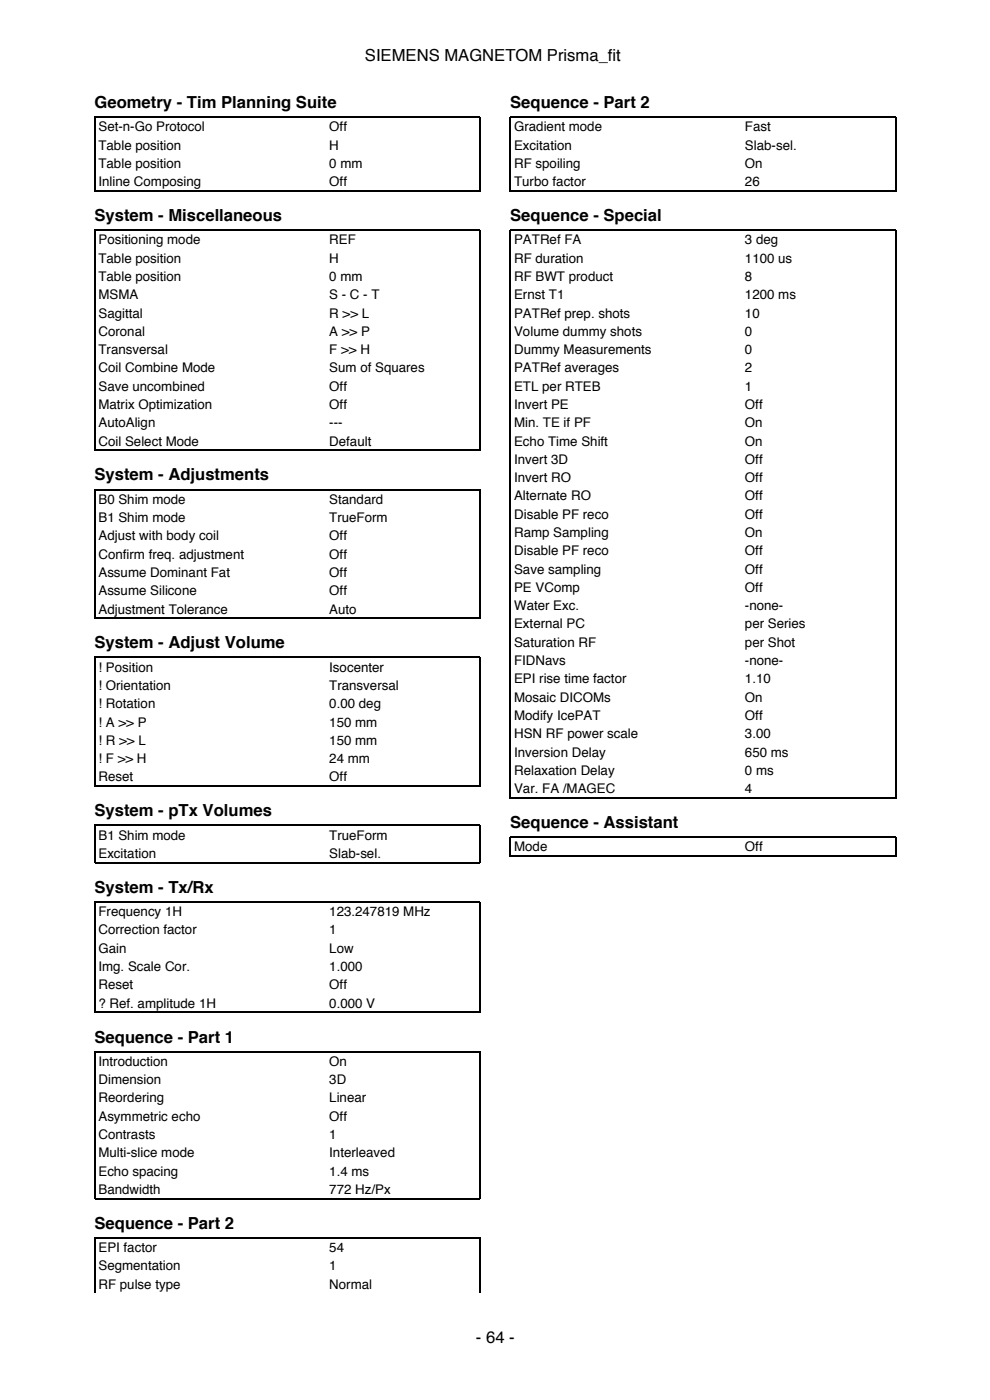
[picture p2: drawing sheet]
<svg xmlns="http://www.w3.org/2000/svg" width="210mm" height="297mm" viewBox="0 0 210 297" stroke-linecap="round" stroke-linejoin="round" font-family="sans-serif">
<defs><g id="words">
<g font-size="3.5">
<text x="77.4" y="12.9">SIEMENS MAGNETOM Prisma_fit</text>
<text x="20" y="22.9">Geometry - Tim Planning Suite</text>
<text x="108.2" y="22.9">Sequence - Part 2</text>
<text x="20" y="46.9">System - Miscellaneous</text>
<text x="108.2" y="46.9">Sequence - Special</text>
<text x="20" y="101.9">System - Adjustments</text>
<text x="20" y="137.6">System - Adjust Volume</text>
<text x="20" y="173.2">System - pTx Volumes</text>
<text x="108.2" y="175.7">Sequence - Assistant</text>
<text x="20" y="189.4">System - Tx/Rx</text>
<text x="20" y="221.2">Sequence - Part 1</text>
<text x="20" y="260.7">Sequence - Part 2</text>
<text x="101" y="284.9">- 64 -</text>
</g>
<g font-size="2.8">
<text x="20.9" y="27.9">Set-n-Go Protocol</text>
<text x="69.8" y="27.9">Off</text>
<text x="109.1" y="27.9">Gradient mode</text>
<text x="158" y="27.9">Fast</text>
<text x="20.9" y="31.7">Table position</text>
<text x="20.9" y="35.6">Table position</text>
<text x="69.8" y="31.7">H</text>
<text x="69.8" y="35.6">0 mm</text>
<text x="109.1" y="31.7">Excitation</text>
<text x="109.1" y="35.6">RF spoiling</text>
<text x="158" y="31.7">Slab-sel.</text>
<text x="158" y="35.6">On</text>
<text x="20.9" y="39.5">Inline Composing</text>
<text x="69.8" y="39.5">Off</text>
<text x="109.1" y="39.5">Turbo factor</text>
<text x="158" y="39.5">26</text>
<text x="20.9" y="51.8">Positioning mode</text>
<text x="69.8" y="51.8">REF</text>
<text x="109.1" y="51.8">PATRef FA</text>
<text x="158" y="51.8">3 deg</text>
<text x="20.9" y="55.7">Table position</text>
<text x="20.9" y="59.6">Table position</text>
<text x="69.8" y="55.7">H</text>
<text x="69.8" y="59.6">0 mm</text>
<text x="109.1" y="55.7">RF duration</text>
<text x="109.1" y="59.6">RF BWT product</text>
<text x="158" y="55.7">1100 us</text>
<text x="158" y="59.6">8</text>
<text x="20.9" y="63.5">MSMA</text>
<text x="69.8" y="63.5">S - C - T</text>
<text x="109.1" y="63.5">Ernst T1</text>
<text x="158" y="63.5">1200 ms</text>
<text x="20.9" y="67.4">Sagittal</text>
<text x="20.9" y="71.2">Coronal</text>
<text x="69.8" y="67.4">R &gt;&gt; L</text>
<text x="69.8" y="71.2">A &gt;&gt; P</text>
<text x="109.1" y="67.4">PATRef prep. shots</text>
<text x="109.1" y="71.2">Volume dummy shots</text>
<text x="158" y="67.4">10</text>
<text x="158" y="71.2">0</text>
<text x="20.9" y="75.1">Transversal</text>
<text x="69.8" y="75.1">F &gt;&gt; H</text>
<text x="109.1" y="75.1">Dummy Measurements</text>
<text x="158" y="75.1">0</text>
<text x="20.9" y="79">Coil Combine Mode</text>
<text x="20.9" y="82.9">Save uncombined</text>
<text x="69.8" y="79">Sum of Squares</text>
<text x="69.8" y="82.9">Off</text>
<text x="109.1" y="79">PATRef averages</text>
<text x="109.1" y="82.9">ETL per RTEB</text>
<text x="158" y="79">2</text>
<text x="158" y="82.9">1</text>
<text x="20.9" y="86.8">Matrix Optimization</text>
<text x="69.8" y="86.8">Off</text>
<text x="109.1" y="86.8">Invert PE</text>
<text x="158" y="86.8">Off</text>
<text x="20.9" y="90.6">AutoAlign</text>
<text x="20.9" y="94.5">Coil Select Mode</text>
<text x="69.8" y="90.6">---</text>
<text x="69.8" y="94.5">Default</text>
<text x="109.1" y="90.6">Min. TE if PF</text>
<text x="109.1" y="94.5">Echo Time Shift</text>
<text x="158" y="90.6">On</text>
<text x="158" y="94.5">On</text>
<text x="109.1" y="98.4">Invert 3D</text>
<text x="158" y="98.4">Off</text>
<text x="20.9" y="106.9">B0 Shim mode</text>
<text x="69.8" y="106.9">Standard</text>
<text x="109.1" y="102.3">Invert RO</text>
<text x="109.1" y="106.2">Alternate RO</text>
<text x="158" y="102.3">Off</text>
<text x="158" y="106.2">Off</text>
<text x="20.9" y="110.8">B1 Shim mode</text>
<text x="69.8" y="110.8">TrueForm</text>
<text x="109.1" y="110">Disable PF reco</text>
<text x="109.1" y="113.9">Ramp Sampling</text>
<text x="158" y="110">Off</text>
<text x="158" y="113.9">On</text>
<text x="20.9" y="114.6">Adjust with body coil</text>
<text x="20.9" y="118.5">Confirm freq. adjustment</text>
<text x="69.8" y="114.6">Off</text>
<text x="69.8" y="118.5">Off</text>
<text x="109.1" y="117.8">Disable PF reco</text>
<text x="158" y="117.8">Off</text>
<text x="20.9" y="122.4">Assume Dominant Fat</text>
<text x="69.8" y="122.4">Off</text>
<text x="109.1" y="121.7">Save sampling</text>
<text x="109.1" y="125.6">PE VComp</text>
<text x="158" y="121.7">Off</text>
<text x="158" y="125.6">Off</text>
<text x="20.9" y="126.3">Assume Silicone</text>
<text x="20.9" y="130.2">Adjustment Tolerance</text>
<text x="69.8" y="126.3">Off</text>
<text x="69.8" y="130.2">Auto</text>
<text x="109.1" y="129.5">Water Exc.</text>
<text x="158" y="129.5">-none-</text>
<text x="109.1" y="133.3">External PC</text>
<text x="109.1" y="137.2">Saturation RF</text>
<text x="158" y="133.3">per Series</text>
<text x="158" y="137.2">per Shot</text>
<text x="20.9" y="142.5">! Position</text>
<text x="69.8" y="142.5">Isocenter</text>
<text x="109.1" y="141.1">FIDNavs</text>
<text x="158" y="141.1">-none-</text>
<text x="20.9" y="146.4">! Orientation</text>
<text x="69.8" y="146.4">Transversal</text>
<text x="109.1" y="145">EPI rise time factor</text>
<text x="109.1" y="148.9">Mosaic DICOMs</text>
<text x="158" y="145">1.10</text>
<text x="158" y="148.9">On</text>
<text x="20.9" y="150.3">! Rotation</text>
<text x="20.9" y="154.1">! A &gt;&gt; P</text>
<text x="69.8" y="150.3">0.00 deg</text>
<text x="69.8" y="154.1">150 mm</text>
<text x="109.1" y="152.7">Modify IcePAT</text>
<text x="158" y="152.7">Off</text>
<text x="20.9" y="158">! R &gt;&gt; L</text>
<text x="20.9" y="161.9">! F &gt;&gt; H</text>
<text x="69.8" y="158">150 mm</text>
<text x="69.8" y="161.9">24 mm</text>
<text x="109.1" y="156.6">HSN RF power scale</text>
<text x="109.1" y="160.5">Inversion Delay</text>
<text x="158" y="156.6">3.00</text>
<text x="158" y="160.5">650 ms</text>
<text x="20.9" y="165.8">Reset</text>
<text x="69.8" y="165.8">Off</text>
<text x="109.1" y="164.4">Relaxation Delay</text>
<text x="158" y="164.4">0 ms</text>
<text x="109.1" y="168.3">Var. FA /MAGEC</text>
<text x="158" y="168.3">4</text>
<text x="20.9" y="178.1">B1 Shim mode</text>
<text x="69.8" y="178.1">TrueForm</text>
<text x="20.9" y="182">Excitation</text>
<text x="69.8" y="182">Slab-sel.</text>
<text x="109.1" y="180.6">Mode</text>
<text x="158" y="180.6">Off</text>
<text x="20.9" y="194.4">Frequency 1H</text>
<text x="69.8" y="194.4">123.247819 MHz</text>
<text x="20.9" y="198.2">Correction factor</text>
<text x="20.9" y="202.1">Gain</text>
<text x="69.8" y="198.2">1</text>
<text x="69.8" y="202.1">Low</text>
<text x="20.9" y="206">Img. Scale Cor.</text>
<text x="20.9" y="209.9">Reset</text>
<text x="69.8" y="206">1.000</text>
<text x="69.8" y="209.9">Off</text>
<text x="20.9" y="213.8">? Ref. amplitude 1H</text>
<text x="69.8" y="213.8">0.000 V</text>
<text x="20.9" y="226.1">Introduction</text>
<text x="69.8" y="226.1">On</text>
<text x="20.9" y="230">Dimension</text>
<text x="20.9" y="233.9">Reordering</text>
<text x="69.8" y="230">3D</text>
<text x="69.8" y="233.9">Linear</text>
<text x="20.9" y="237.8">Asymmetric echo</text>
<text x="69.8" y="237.8">Off</text>
<text x="20.9" y="241.6">Contrasts</text>
<text x="20.9" y="245.5">Multi-slice mode</text>
<text x="69.8" y="241.6">1</text>
<text x="69.8" y="245.5">Interleaved</text>
<text x="20.9" y="249.4">Echo spacing</text>
<text x="69.8" y="249.4">1.4 ms</text>
<text x="20.9" y="253.3">Bandwidth</text>
<text x="69.8" y="253.3">772 Hz/Px</text>
<text x="20.9" y="265.6">EPI factor</text>
<text x="20.9" y="269.5">Segmentation</text>
<text x="69.8" y="265.6">54</text>
<text x="69.8" y="269.5">1</text>
<text x="20.9" y="273.4">RF pulse type</text>
<text x="69.8" y="273.4">Normal</text>
</g>
</g></defs>
<g fill="none" stroke="#000" stroke-width=".26">
<path d="M20 40.6v-15.8h81.9v15.8M20.2 40.5h81.5M108.2 40.6v-15.8h81.8v15.8M108.4 40.5h81.5M20 95.6v-46.8h81.9v46.8M20.2 95.5h81.5M20 131.3v-27.5h81.9v27.5M20.2 131.1h81.5M20 166.9v-27.4h81.9v27.4M20.2 166.8h81.5M108.2 169.4v-120.6h81.8v120.6M108.4 169.2h81.5"/>
<path d="M20 183.1v-8h81.9v8M20.2 183h81.5M108.2 181.7v-4.1h81.8v4.1M108.4 181.6h81.5M20 214.9v-23.6h81.9v23.6M20.2 214.8h81.5M20 254.4v-31.3h81.9v31.3M20.2 254.3h81.5M20 274.2v-11.6h81.9v11.6"/>
</g>
<use href="#words"/>
</svg>
